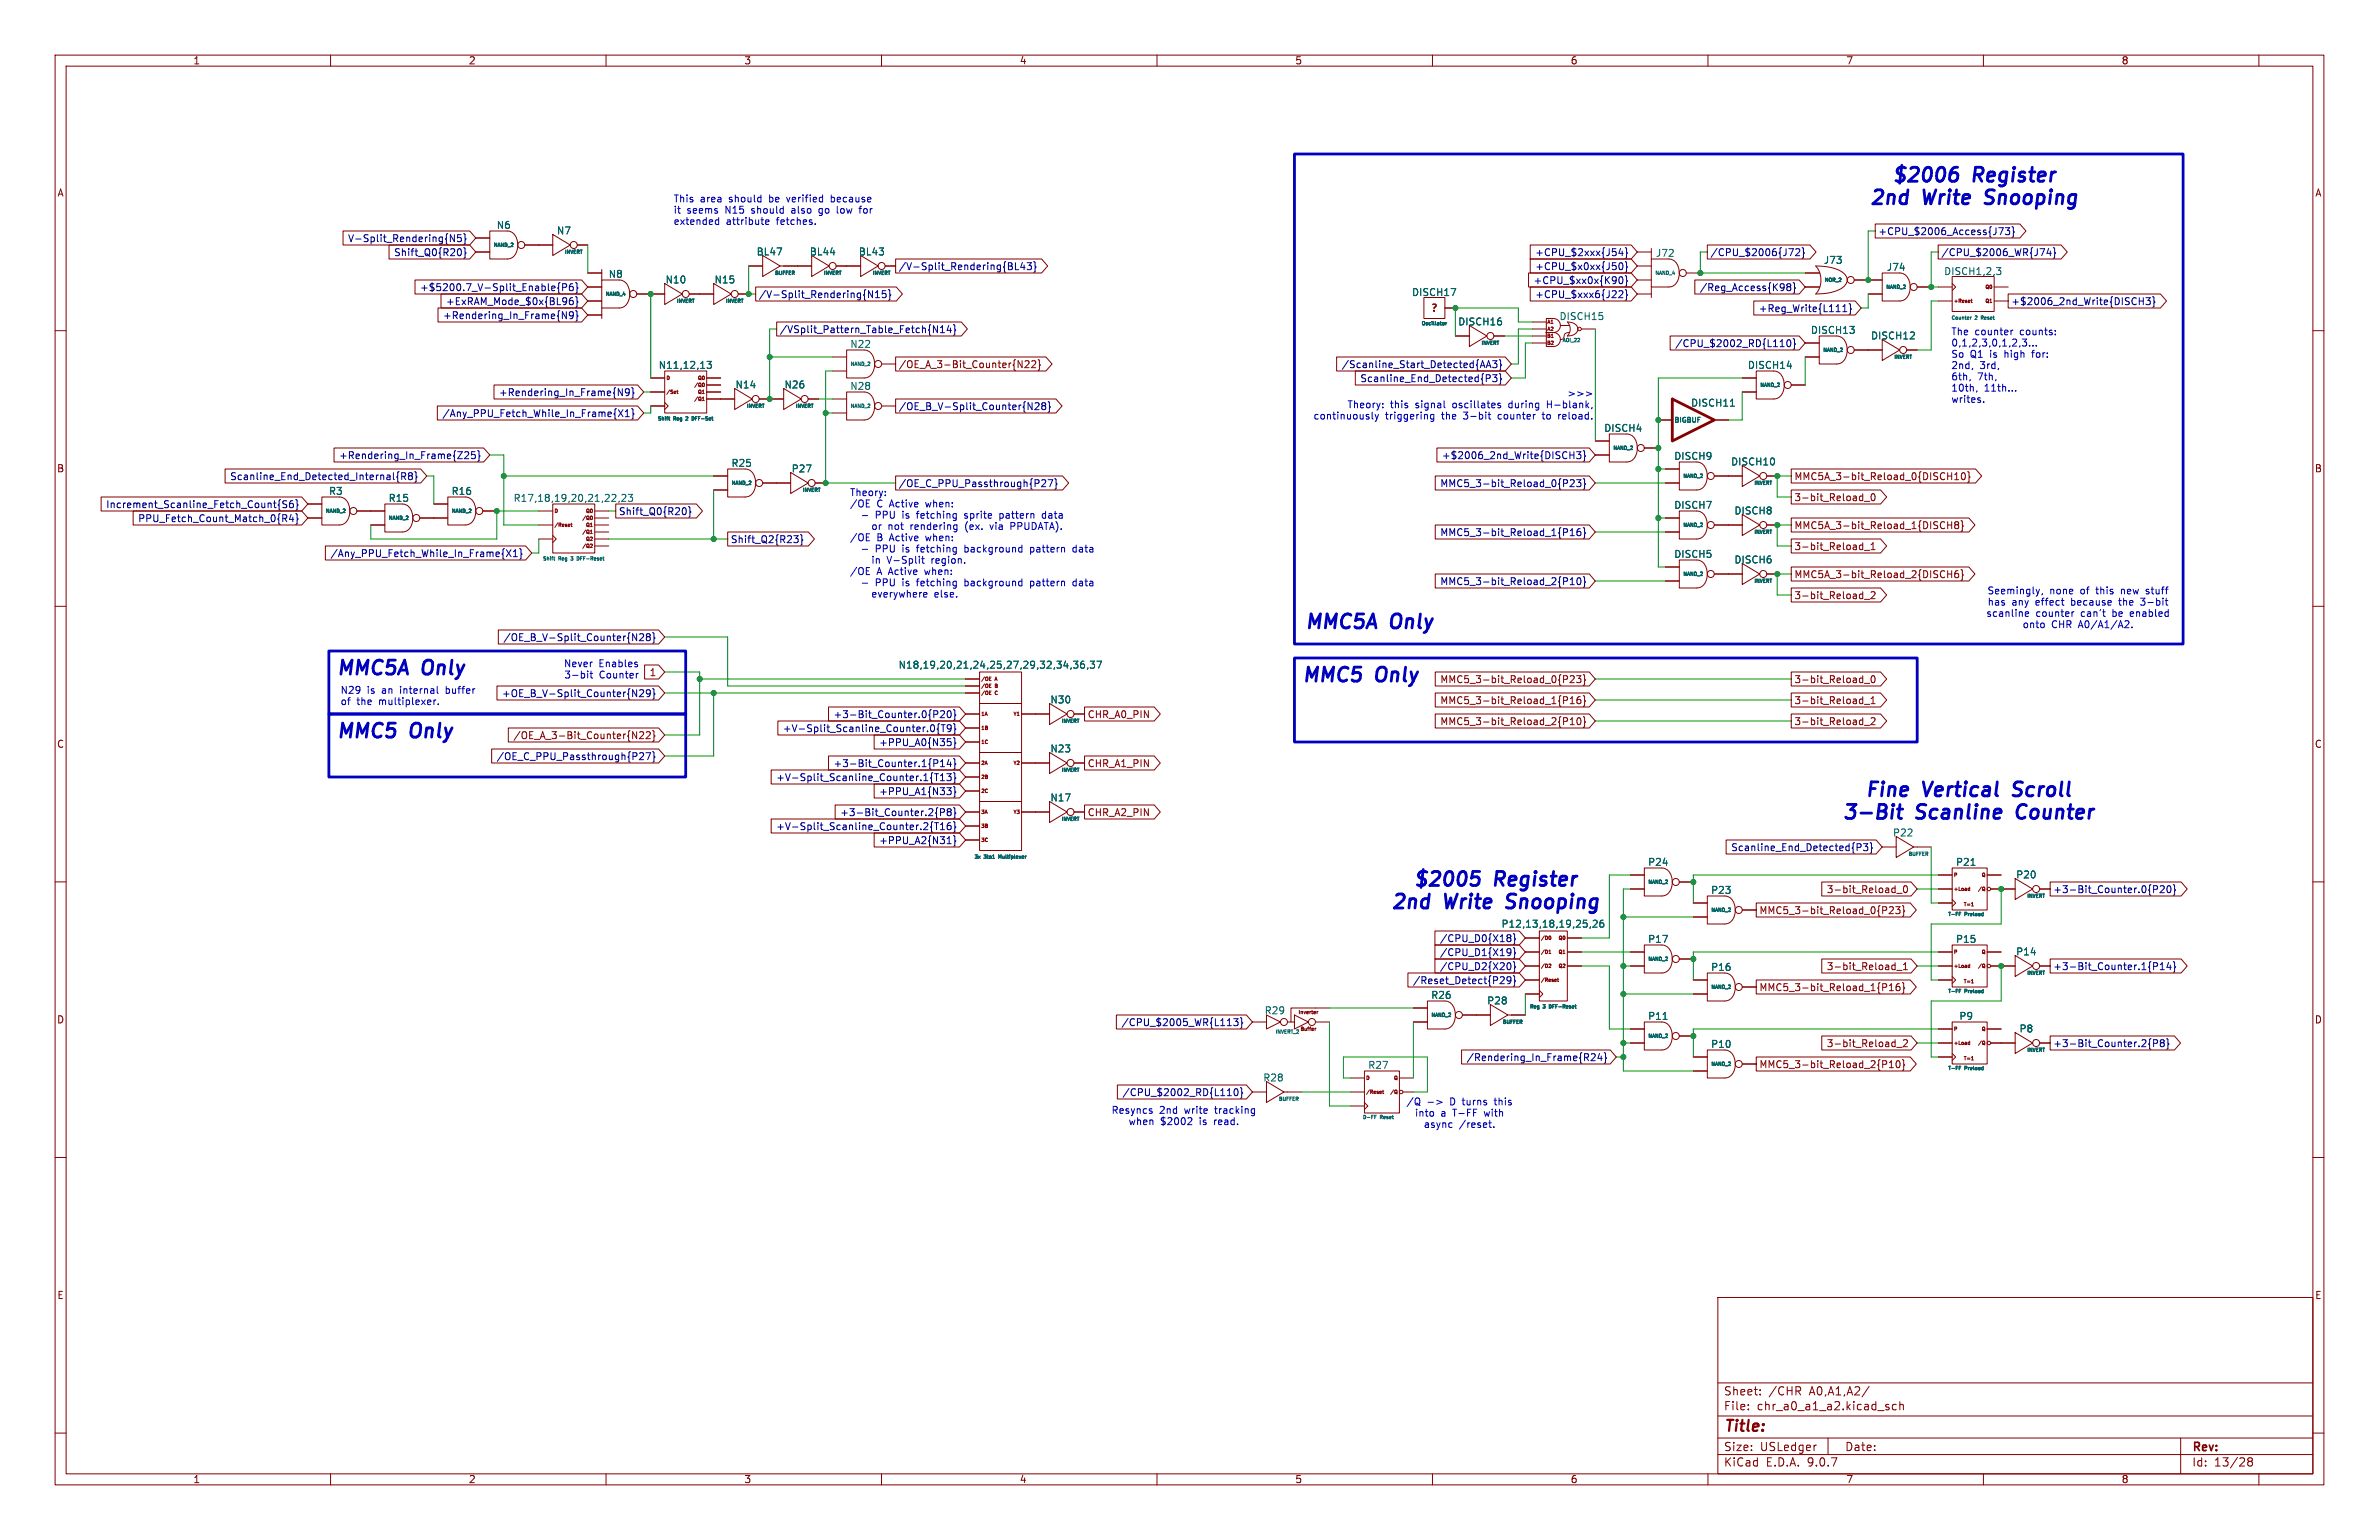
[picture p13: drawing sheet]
<svg xmlns="http://www.w3.org/2000/svg" width="432mm" height="279mm" viewBox="0 0 432 279" stroke-linecap="round" stroke-linejoin="round" font-family="sans-serif">
<defs><g id="words">
<g font-size="3.5" fill="#0000c2">
<text x="343.1" y="33.8">$2006</text>
<text x="358.2" y="33.8">Register</text>
<text x="339.1" y="37.9">2nd</text>
<text x="349" y="37.9">Write</text>
<text x="361.3" y="37.9">Snooping</text>
<text x="236.7" y="114.8">MMC5A</text>
<text x="252.6" y="114.8">Only</text>
<text x="61" y="123.2">MMC5A</text>
<text x="76.9" y="123.2">Only</text>
<text x="236.2" y="124.5">MMC5</text>
<text x="249.9" y="124.5">Only</text>
<text x="61" y="134.6">MMC5</text>
<text x="74.7" y="134.6">Only</text>
<text x="334.1" y="149.4">3-Bit</text>
<text x="338.2" y="145.3">Fine</text>
<text x="347.8" y="149.4">Scanline</text>
<text x="349.1" y="145.3">Vertical</text>
<text x="366.4" y="145.3">Scroll</text>
<text x="367" y="149.4">Counter</text>
<text x="256.3" y="161.5">$2005</text>
<text x="271.3" y="161.5">Register</text>
<text x="252.2" y="165.6">2nd</text>
<text x="262.2" y="165.6">Write</text>
</g>
<text font-size="3.5" fill="#006464" x="274.4" y="165.6">Snooping</text>
<text font-size="2.8" fill="#840000" x="312.8" y="260.3">Title:</text>
<g font-size="2.1" fill="#840000">
<text x="312.8" y="256.1">File:</text>
<text x="312.8" y="253.4">Sheet:</text>
<text x="318.9" y="256.1">chr_a0_a1_a2.kicad_sch</text>
<text x="321" y="253.4">/CHR</text>
<text x="328.5" y="253.4">A0,A1,A2/</text>
<text x="312.8" y="263.5">Size:</text>
<text x="319.5" y="263.5">USLedger</text>
<text x="334.8" y="263.5">Date:</text>
<text x="397.8" y="263.7">Rev:</text>
<text x="312.8" y="266.3">KiCad</text>
<text x="320.5" y="266.3">E.D.A.</text>
<text x="328.1" y="266.3">9.0.7</text>
<text x="397.8" y="266.3">Id:</text>
<text x="401.9" y="266.3">13/28</text>
</g>
<g font-size="1.8" fill="#840000">
<text x="35" y="11.9">1</text>
<text x="85" y="11.9">2</text>
<text x="135" y="11.9">3</text>
<text x="185" y="11.9">4</text>
<text x="235" y="11.9">5</text>
<text x="285" y="11.9">6</text>
<text x="335" y="11.9">7</text>
<text x="385" y="11.9">8</text>
<text x="10.3" y="35.9">A</text>
<text x="420.1" y="35.9">A</text>
<text x="259.6" y="56.9">?</text>
<text x="163" y="67">/OE_A_3-Bit_Counter{N22}</text>
<text x="10.3" y="85.9">B</text>
<text x="325.6" y="87.3">MMC5A_3-bit_Reload_0{DISCH10}</text>
<text x="420.1" y="85.9">B</text>
<text x="325.6" y="91.1">3-bit_Reload_0</text>
<text x="325.6" y="96.2">MMC5A_3-bit_Reload_1{DISCH8}</text>
<text x="325.6" y="100">3-bit_Reload_1</text>
<text x="325.6" y="105.1">MMC5A_3-bit_Reload_2{DISCH6}</text>
<text x="325.6" y="108.9">3-bit_Reload_2</text>
<text x="117.8" y="122.9">1</text>
<text x="261.3" y="124.1">MMC5_3-bit_Reload_0{P23}</text>
<text x="325.6" y="124.1">3-bit_Reload_0</text>
<text x="197.3" y="130.5">CHR_A0_PIN</text>
<text x="261.3" y="128">MMC5_3-bit_Reload_1{P16}</text>
<text x="261.3" y="131.8">MMC5_3-bit_Reload_2{P10}</text>
<text x="325.6" y="131.8">3-bit_Reload_2</text>
<text x="325.6" y="128">3-bit_Reload_1</text>
<text x="10.3" y="135.9">C</text>
<text x="93.1" y="134.3">/OE_A_3-Bit_Counter{N22}</text>
<text x="420.1" y="135.9">C</text>
<text x="197.3" y="139.4">CHR_A1_PIN</text>
<text x="197.3" y="148.3">CHR_A2_PIN</text>
<text x="319.2" y="166.1">MMC5_3-bit_Reload_0{P23}</text>
<text x="331.5" y="162.2">3-bit_Reload_0</text>
<text x="331.5" y="176.2">3-bit_Reload_1</text>
<text x="10.3" y="185.9">D</text>
<text x="319.2" y="180">MMC5_3-bit_Reload_1{P16}</text>
<text x="420.1" y="185.9">D</text>
<text x="331.5" y="190.2">3-bit_Reload_2</text>
<text x="319.2" y="194">MMC5_3-bit_Reload_2{P10}</text>
<text x="10.3" y="235.9">E</text>
<text x="420.1" y="235.9">E</text>
<text x="35" y="269.3">1</text>
<text x="85" y="269.3">2</text>
<text x="135" y="269.3">3</text>
<text x="185" y="269.3">4</text>
<text x="235" y="269.3">5</text>
<text x="285" y="269.3">6</text>
<text x="335" y="269.3">7</text>
<text x="385" y="269.3">8</text>
</g>
<g font-size="1.8" fill="#006464">
<text x="90.1" y="41.7">N6</text>
<text x="101" y="42.7">N7</text>
<text x="137.2" y="46.5">BL47</text>
<text x="146.9" y="46.5">BL44</text>
<text x="155.8" y="46.5">BL43</text>
<text x="300.5" y="46.8">J72</text>
<text x="110.4" y="50.6">N8</text>
<text x="120.7" y="51.6">N10</text>
<text x="129.6" y="51.6">N15</text>
<text x="256.2" y="53.9">DISCH17</text>
<text x="330.9" y="48.1">J73</text>
<text x="342.4" y="49.3">J74</text>
<text x="352.8" y="50.1">DISCH1,2,3</text>
<text x="264.6" y="59.2">DISCH16</text>
<text x="283" y="58.3">DISCH15</text>
<text x="154.2" y="63.3">N22</text>
<text x="328.6" y="60.8">DISCH13</text>
<text x="339.5" y="61.8">DISCH12</text>
<text x="119.5" y="67.1">N11,12,13</text>
<text x="133.4" y="70.7">N14</text>
<text x="142.3" y="70.7">N26</text>
<text x="154.2" y="70.9">N28</text>
<text x="317.2" y="67.1">DISCH14</text>
<text x="306.8" y="74">DISCH11</text>
<text x="291.1" y="78.6">DISCH4</text>
<text x="303.8" y="83.6">DISCH9</text>
<text x="59.6" y="90">R3</text>
<text x="81.9" y="90">R16</text>
<text x="132.7" y="84.9">R25</text>
<text x="143.6" y="85.9">P27</text>
<text x="314.1" y="84.6">DISCH10</text>
<text x="70.4" y="91.3">R15</text>
<text x="93.1" y="91.3">R17,18,19,20,21,22,23</text>
<text x="303.8" y="92.5">DISCH7</text>
<text x="314.7" y="93.5">DISCH8</text>
<text x="303.8" y="101.4">DISCH5</text>
<text x="314.7" y="102.4">DISCH6</text>
<text x="163" y="121.5">N18,19,20,21,24,25,27,29,32,34,36,37</text>
<text x="190.6" y="127.8">N30</text>
<text x="190.6" y="136.7">N23</text>
<text x="190.6" y="145.6">N17</text>
<text x="343.5" y="152">P22</text>
<text x="299" y="157.3">P24</text>
<text x="354.9" y="157.3">P21</text>
<text x="365.8" y="159.6">P20</text>
<text x="310.5" y="162.4">P23</text>
<text x="272.4" y="168.5">P12,13,18,19,25,26</text>
<text x="299" y="171.3">P17</text>
<text x="354.9" y="171.3">P15</text>
<text x="365.8" y="173.5">P14</text>
<text x="310.5" y="176.3">P16</text>
<text x="229.4" y="184.2">R29</text>
<text x="259.7" y="181.4">R26</text>
<text x="269.8" y="182.4">P28</text>
<text x="299" y="185.2">P11</text>
<text x="355.5" y="185.2">P9</text>
<text x="310.5" y="190.3">P10</text>
<text x="366.5" y="187.5">P8</text>
<text x="229.2" y="196.4">R28</text>
<text x="248.2" y="194.1">R27</text>
</g>
<g font-size="1.8" fill="#0000c2">
<text x="122.2" y="36.9">This</text>
<text x="122.2" y="39">it</text>
<text x="122.2" y="41">extended</text>
<text x="124.7" y="39">seems</text>
<text x="127.1" y="36.9">area</text>
<text x="131.8" y="39">N15</text>
<text x="131.8" y="41">attribute</text>
<text x="132.4" y="36.9">should</text>
<text x="136.7" y="39">should</text>
<text x="139.9" y="36.9">be</text>
<text x="141.1" y="41">fetches.</text>
<text x="143.3" y="36.9">verified</text>
<text x="144.2" y="39">also</text>
<text x="149.3" y="39">go</text>
<text x="151.5" y="36.9">because</text>
<text x="152.8" y="39">low</text>
<text x="157.1" y="39">for</text>
<text x="354.1" y="61">The</text>
<text x="354.1" y="63.1">0,1,2,3,0,1,2,3...</text>
<text x="354.1" y="65.1">So</text>
<text x="357.6" y="65.1">Q1</text>
<text x="358.5" y="61">counter</text>
<text x="361.3" y="65.1">is</text>
<text x="364.1" y="65.1">high</text>
<text x="366.8" y="61">counts:</text>
<text x="369.3" y="65.1">for:</text>
<text x="354.1" y="67.2">2nd,</text>
<text x="354.1" y="69.2">6th,</text>
<text x="354.1" y="71.3">10th,</text>
<text x="358.9" y="69.2">7th,</text>
<text x="359.4" y="67.2">3rd,</text>
<text x="360.1" y="71.3">11th...</text>
<text x="238.3" y="76.3">continuously</text>
<text x="244.5" y="74.3">Theory:</text>
<text x="251.4" y="76.3">triggering</text>
<text x="252.4" y="74.3">this</text>
<text x="257" y="74.3">signal</text>
<text x="261.8" y="76.3">the</text>
<text x="263.9" y="74.3">oscillates</text>
<text x="265.9" y="76.3">3-bit</text>
<text x="272.4" y="76.3">counter</text>
<text x="274.3" y="74.3">during</text>
<text x="280.7" y="76.3">to</text>
<text x="281.5" y="74.3">H-blank,</text>
<text x="283.7" y="76.3">reload.</text>
<text x="284.4" y="72.2">&gt;&gt;&gt;</text>
<text x="354.1" y="73.3">writes.</text>
<text x="154.2" y="90.2">Theory:</text>
<text x="154.2" y="92.3">/OE</text>
<text x="156.5" y="94.3">-</text>
<text x="159.2" y="92.3">C Active</text>
<text x="159.3" y="94.3">PPU</text>
<text x="164.3" y="94.3">is</text>
<text x="167.1" y="94.3">fetching</text>
<text x="168.3" y="92.3">when:</text>
<text x="176" y="94.3">sprite</text>
<text x="182.5" y="94.3">pattern</text>
<text x="190.5" y="94.3">data</text>
<text x="154.2" y="98.4">/OE</text>
<text x="156.5" y="100.4">-</text>
<text x="158.9" y="96.4">or</text>
<text x="159.2" y="98.4">B</text>
<text x="159.3" y="100.4">PPU</text>
<text x="161.6" y="98.4">Active</text>
<text x="162" y="96.4">not</text>
<text x="164.3" y="100.4">is</text>
<text x="166.2" y="96.4">rendering</text>
<text x="167.1" y="100.4">fetching</text>
<text x="168.3" y="98.4">when:</text>
<text x="176" y="100.4">background</text>
<text x="176.3" y="96.4">(ex.</text>
<text x="181" y="96.4">via</text>
<text x="184.9" y="96.4">PPUDATA).</text>
<text x="188.1" y="100.4">pattern</text>
<text x="196" y="100.4">data</text>
<text x="154.2" y="104.5">/OE</text>
<text x="156.5" y="106.6">-</text>
<text x="158.9" y="102.5">in</text>
<text x="159.2" y="104.5">A Active</text>
<text x="159.3" y="106.6">PPU</text>
<text x="161.8" y="102.5">V-Split</text>
<text x="164.3" y="106.6">is</text>
<text x="167.1" y="106.6">fetching</text>
<text x="168.2" y="104.5">when:</text>
<text x="170" y="102.5">region.</text>
<text x="176" y="106.6">background</text>
<text x="188.1" y="106.6">pattern</text>
<text x="196" y="106.6">data</text>
<text x="158.9" y="108.6">everywhere</text>
<text x="170.4" y="108.6">else.</text>
<text x="360.4" y="112.1">scanline</text>
<text x="360.6" y="108">Seemingly,</text>
<text x="360.7" y="110.1">has</text>
<text x="365.2" y="110.1">any</text>
<text x="369.5" y="112.1">counter</text>
<text x="369.6" y="110.1">effect</text>
<text x="372" y="108">none</text>
<text x="376.2" y="110.1">because</text>
<text x="377.7" y="108">of</text>
<text x="377.8" y="112.1">can't</text>
<text x="380.8" y="108">this</text>
<text x="383.7" y="112.1">be</text>
<text x="385.1" y="110.1">the</text>
<text x="385.5" y="108">new</text>
<text x="387.1" y="112.1">enabled</text>
<text x="389.3" y="110.1">3-bit</text>
<text x="390.2" y="108">stuff</text>
<text x="367" y="114.2">onto</text>
<text x="372.4" y="114.2">CHR A0/A1/A2.</text>
<text x="102.3" y="121.3">Never</text>
<text x="102.3" y="123.3">3-bit</text>
<text x="108.7" y="121.3">Enables</text>
<text x="108.8" y="123.3">Counter</text>
<text x="61.7" y="126.1">N29</text>
<text x="61.7" y="128.1">of</text>
<text x="64.8" y="128.1">the</text>
<text x="66.6" y="126.1">is</text>
<text x="68.9" y="128.1">multiplexer.</text>
<text x="69.4" y="126.1">an</text>
<text x="72.9" y="126.1">internal</text>
<text x="81.4" y="126.1">buffer</text>
<text x="201.7" y="202.3">Resyncs</text>
<text x="210.4" y="202.3">2nd</text>
<text x="215.1" y="202.3">write</text>
<text x="220.8" y="202.3">tracking</text>
<text x="255.2" y="200.8">/Q</text>
<text x="256.7" y="202.8">into</text>
<text x="261.5" y="202.8">a</text>
<text x="263.3" y="200.8">D turns</text>
<text x="263.8" y="202.8">T-FF</text>
<text x="269.7" y="202.8">with</text>
<text x="271.8" y="200.8">this</text>
<text x="204.7" y="204.3">when</text>
<text x="210.6" y="204.3">$2002</text>
<text x="217.8" y="204.3">is</text>
<text x="220.7" y="204.3">read.</text>
<text x="258.3" y="204.8">async</text>
<text x="264.9" y="204.8">/reset.</text>
</g>
<g font-size="1.8" fill="#000084">
<text x="63.1" y="44.1">V-Split_Rendering{N5}</text>
<text x="71.4" y="46.7">Shift_Q0{R20}</text>
<text x="278.6" y="46.7">+CPU_$2xxx{J54}</text>
<text x="310.4" y="46.7">/CPU_$2006{J72}</text>
<text x="340.8" y="42.9">+CPU_$2006_Access{J73}</text>
<text x="352.3" y="46.7">/CPU_$2006_WR{J74}</text>
<text x="76.1" y="53">+$5200.7_V-Split_Enable{P6}</text>
<text x="163" y="49.2">/V-Split_Rendering{BL43}</text>
<text x="278.3" y="51.8">+CPU_$xx0x{K90}</text>
<text x="278.6" y="49.2">+CPU_$x0xx{J50}</text>
<text x="308.4" y="53">/Reg_Access{K98}</text>
<text x="80.3" y="58.1">+Rendering_In_Frame{N9}</text>
<text x="80.9" y="55.6">+ExRAM_Mode_$0x{BL96}</text>
<text x="137.6" y="54.3">/V-Split_Rendering{N15}</text>
<text x="278.6" y="54.3">+CPU_$xxx6{J22}</text>
<text x="319.1" y="56.8">+Reg_Write{L111}</text>
<text x="365" y="55.6">+$2006_2nd_Write{DISCH3}</text>
<text x="141.4" y="60.6">/VSplit_Pattern_Table_Fetch{N14}</text>
<text x="304" y="63.2">/CPU_$2002_RD{L110}</text>
<text x="243.4" y="67">/Scanline_Start_Detected{AA3}</text>
<text x="246.8" y="69.5">Scanline_End_Detected{P3}</text>
<text x="80.2" y="75.9">/Any_PPU_Fetch_While_In_Frame{X1}</text>
<text x="90.5" y="72.1">+Rendering_In_Frame{N9}</text>
<text x="163" y="74.6">/OE_B_V-Split_Counter{N28}</text>
<text x="61.4" y="83.5">+Rendering_In_Frame{Z25}</text>
<text x="261.6" y="83.5">+$2006_2nd_Write{DISCH3}</text>
<text x="41.7" y="87.3">Scanline_End_Detected_Internal{R8}</text>
<text x="163" y="88.6">/OE_C_PPU_Passthrough{P27}</text>
<text x="261.3" y="88.6">MMC5_3-bit_Reload_0{P23}</text>
<text x="19.2" y="92.4">Increment_Scanline_Fetch_Count{S6}</text>
<text x="25" y="94.9">PPU_Fetch_Count_Match_0{R4}</text>
<text x="112.2" y="93.7">Shift_Q0{R20}</text>
<text x="59.9" y="101.3">/Any_PPU_Fetch_While_In_Frame{X1}</text>
<text x="132.6" y="98.7">Shift_Q2{R23}</text>
<text x="261.3" y="97.5">MMC5_3-bit_Reload_1{P16}</text>
<text x="261.3" y="106.4">MMC5_3-bit_Reload_2{P10}</text>
<text x="91.3" y="116.5">/OE_B_V-Split_Counter{N28}</text>
<text x="91" y="126.7">+OE_B_V-Split_Counter{N29}</text>
<text x="151.2" y="130.5">+3-Bit_Counter.0{P20}</text>
<text x="142" y="133">+V-Split_Scanline_Counter.0{T9}</text>
<text x="159.5" y="135.6">+PPU_A0{N35}</text>
<text x="90.1" y="138.1">/OE_C_PPU_Passthrough{P27}</text>
<text x="140.8" y="141.9">+V-Split_Scanline_Counter.1{T13}</text>
<text x="151.2" y="139.4">+3-Bit_Counter.1{P14}</text>
<text x="152.4" y="148.3">+3-Bit_Counter.2{P8}</text>
<text x="159.5" y="144.5">+PPU_A1{N33}</text>
<text x="140.8" y="150.8">+V-Split_Scanline_Counter.2{T16}</text>
<text x="159.5" y="153.4">+PPU_A2{N31}</text>
<text x="314.1" y="154.6">Scanline_End_Detected{P3}</text>
<text x="372.6" y="162.2">+3-Bit_Counter.0{P20}</text>
<text x="261.3" y="171.1">/CPU_D0{X18}</text>
<text x="261.3" y="173.7">/CPU_D1{X19}</text>
<text x="256.4" y="178.8">/Reset_Detect{P29}</text>
<text x="261.3" y="176.2">/CPU_D2{X20}</text>
<text x="372.6" y="176.2">+3-Bit_Counter.1{P14}</text>
<text x="203.4" y="186.4">/CPU_$2005_WR{L113}</text>
<text x="372.6" y="190.2">+3-Bit_Counter.2{P8}</text>
<text x="266.1" y="192.7">/Rendering_In_Frame{R24}</text>
<text x="203.6" y="199.1">/CPU_$2002_RD{L110}</text>
</g>
<text font-size="1.2" fill="#006464" x="303.8" y="76.9">BIGBUF</text>
<g font-size=".9" fill="#006464">
<text x="89.5" y="45">NAND_2</text>
<text x="102.4" y="46.3">INVERT</text>
<text x="109.8" y="53.9">NAND_4</text>
<text x="140.5" y="50.1">BUFFER</text>
<text x="149.4" y="50.1">INVERT</text>
<text x="158.3" y="50.1">INVERT</text>
<text x="300.3" y="50.1">NAND_4</text>
<text x="331" y="51.3">NOR_2</text>
<text x="342.2" y="52.6">NAND_2</text>
<text x="122.7" y="55.2">INVERT</text>
<text x="131.6" y="55.2">INVERT</text>
<text x="257.9" y="59.2">Oscillator</text>
<text x="354.1" y="58.2">Counter</text>
<text x="358.5" y="58.2">2</text>
<text x="360" y="58.2">Reset</text>
<text x="268.7" y="62.8">INVERT</text>
<text x="283.5" y="62.3">AOI_22</text>
<text x="330.8" y="64">NAND_2</text>
<text x="343.7" y="65.3">INVERT</text>
<text x="154.2" y="66.6">NAND_2</text>
<text x="319.3" y="70.4">NAND_2</text>
<text x="119.3" y="76.5">Shift</text>
<text x="122.3" y="76.5">Reg</text>
<text x="124.9" y="76.5">2</text>
<text x="126.3" y="76.5">DFF-Set</text>
<text x="135.4" y="74.2">INVERT</text>
<text x="144.3" y="74.2">INVERT</text>
<text x="154.2" y="74.2">NAND_2</text>
<text x="292.7" y="81.8">NAND_2</text>
<text x="132.7" y="88.2">NAND_2</text>
<text x="145.6" y="89.4">INVERT</text>
<text x="305.4" y="86.9">NAND_2</text>
<text x="318.3" y="88.2">INVERT</text>
<text x="59" y="93.3">NAND_2</text>
<text x="70.4" y="94.5">NAND_2</text>
<text x="81.9" y="93.3">NAND_2</text>
<text x="305.4" y="95.8">NAND_2</text>
<text x="98.4" y="101.9">Shift</text>
<text x="101.4" y="101.9">Reg</text>
<text x="104" y="101.9">3</text>
<text x="105.4" y="101.9">DFF-Reset</text>
<text x="318.3" y="97.1">INVERT</text>
<text x="305.4" y="104.7">NAND_2</text>
<text x="318.3" y="106">INVERT</text>
<text x="192.5" y="131.4">INVERT</text>
<text x="192.5" y="140.2">INVERT</text>
<text x="192.5" y="149.1">INVERT</text>
<text x="176.7" y="156">3x</text>
<text x="178.7" y="156">3to1</text>
<text x="181.6" y="156">Multiplexer</text>
<text x="346.3" y="155.5">BUFFER</text>
<text x="299" y="160.6">NAND_2</text>
<text x="310.5" y="165.6">NAND_2</text>
<text x="353.5" y="166.4">T-FF</text>
<text x="356.6" y="166.4">Preload</text>
<text x="367.8" y="163.1">INVERT</text>
<text x="299" y="174.5">NAND_2</text>
<text x="310.5" y="179.6">NAND_2</text>
<text x="367.8" y="177.1">INVERT</text>
<text x="259.7" y="184.7">NAND_2</text>
<text x="272.6" y="186">BUFFER</text>
<text x="277.6" y="183.2">Reg</text>
<text x="280.1" y="183.2">3</text>
<text x="281.5" y="183.2">DFF-Reset</text>
<text x="353.5" y="180.4">T-FF</text>
<text x="356.6" y="180.4">Preload</text>
<text x="231.4" y="187.7">INVERT_2</text>
<text x="235.9" y="187.2">Buffer</text>
<text x="299" y="188.5">NAND_2</text>
<text x="367.8" y="191">INVERT</text>
<text x="310.5" y="193.6">NAND_2</text>
<text x="353.5" y="194.3">T-FF</text>
<text x="356.6" y="194.3">Preload</text>
<text x="232" y="199.9">BUFFER</text>
<text x="247.2" y="203.2">D-FF</text>
<text x="250.6" y="203.2">Reset</text>
</g>
<g font-size=".9" fill="#840000">
<text x="360.2" y="52.6">Q0</text>
<text x="280.7" y="59">A1</text>
<text x="354.5" y="55.2">+Reset</text>
<text x="360.2" y="55.2">Q1</text>
<text x="280.6" y="61.5">B1</text>
<text x="280.6" y="62.8">B2</text>
<text x="280.7" y="60.2">A2</text>
<text x="120.8" y="69.1">D</text>
<text x="120.8" y="71.7">/Set</text>
<text x="125.9" y="70.4">/Q0</text>
<text x="126.5" y="69.1">Q0</text>
<text x="126.5" y="71.7">Q1</text>
<text x="125.9" y="72.9">/Q1</text>
<text x="100.5" y="95.8">/Reset</text>
<text x="100.5" y="93.3">D</text>
<text x="105.5" y="94.5">/Q0</text>
<text x="106.2" y="93.3">Q0</text>
<text x="106.2" y="95.8">Q1</text>
<text x="105.5" y="97.1">/Q1</text>
<text x="105.5" y="99.6">/Q2</text>
<text x="106.2" y="98.3">Q2</text>
<text x="177.9" y="125">/OE</text>
<text x="177.9" y="123.7">/OE</text>
<text x="180.7" y="125">B</text>
<text x="180.7" y="123.7">A</text>
<text x="177.9" y="126.3">/OE</text>
<text x="177.9" y="130.1">1A</text>
<text x="180.7" y="126.3">C</text>
<text x="183.8" y="130.1">Y1</text>
<text x="177.9" y="132.6">1B</text>
<text x="177.9" y="135.2">1C</text>
<text x="177.9" y="139">2A</text>
<text x="177.9" y="141.5">2B</text>
<text x="183.8" y="139">Y2</text>
<text x="177.9" y="147.9">3A</text>
<text x="177.9" y="144.1">2C</text>
<text x="183.8" y="147.9">Y3</text>
<text x="177.9" y="150.4">3B</text>
<text x="177.9" y="152.9">3C</text>
<text x="354.5" y="161.8">+Load</text>
<text x="354.5" y="159.3">P</text>
<text x="358.9" y="161.8">/Q</text>
<text x="359.5" y="159.3">Q</text>
<text x="356.3" y="164.6">T=1</text>
<text x="279.5" y="170.7">/D0</text>
<text x="279.5" y="173.3">/D1</text>
<text x="282.7" y="170.7">Q0</text>
<text x="282.7" y="173.3">Q1</text>
<text x="354.5" y="173.3">P</text>
<text x="359.5" y="173.3">Q</text>
<text x="279.5" y="178.3">/Reset</text>
<text x="279.5" y="175.8">/D2</text>
<text x="282.7" y="175.8">Q2</text>
<text x="354.5" y="175.8">+Load</text>
<text x="356.3" y="178.6">T=1</text>
<text x="358.9" y="175.8">/Q</text>
<text x="235.5" y="184.2">Inverter</text>
<text x="354.5" y="189.8">+Load</text>
<text x="354.5" y="187.2">P</text>
<text x="358.9" y="189.8">/Q</text>
<text x="359.5" y="187.2">Q</text>
<text x="247.8" y="196.1">D</text>
<text x="252.9" y="196.1">Q</text>
<text x="356.3" y="192.6">T=1</text>
<text x="247.8" y="198.7">/Reset</text>
<text x="252.2" y="198.7">/Q</text>
</g>
</g></defs>
<g fill="none" stroke="#840000" stroke-width=".18">
<path d="M10 10h411.8v259.4h-411.8zM12 12h407.8v255.4h-407.8zM60 10v2M110 10v2M160 10v2M210 10v2M260 10v2M310 10v2M360 10v2M410 10v2M62.3 41.9h22.9l1.2 1.3-1.2 1.3h-22.9zM70.6 44.4h14.6l1.2 1.3-1.2 1.3h-14.6z"/>
<path d="M75.3 50.8h30.3l1.1 1.3-1.1 1.2h-30.3zM79.5 55.9h26.1l1.1 1.3-1.1 1.2h-26.1zM80 53.3h25.6l1.1 1.3-1.1 1.3h-25.6zM86.4 45.7h2.5M86.4 43.2h2.5M88.9 41.9h3.2a1.9 1.9 0 0 1 1.8 1.8 2.58 2.58 0 0 1-1.5 3.3h-3.5zM95.2 44.5h5.1M100.3 42.5l3.2 2-3.2 1.9zM104.8 44.5h1.9M106.7 49.5h2.5M106.7 52.1h2.5M106.7 54.6h2.5"/>
<path d="M106.7 57.2h2.5M109.2 50.8h3.2a1.9 1.9 0 0 1 1.8 1.8 2.58 2.58 0 0 1-1.5 3.2l-3.5 .1zM109.2 48.9v1.9M109.2 55.9v1.9M115.6 53.3h5M120.6 51.4l3.2 1.9-3.2 1.9zM125.1 53.3h4.4M129.5 51.4l3.2 1.9-3.2 1.9zM134 53.3h1.9M135.9 48.3h2.5M137.2 52.1h25.5l1.1 1.2-1.1 1.3h-25.5zM138.4 46.4l3.2 1.9-3.2 1.9z"/>
<path d="M141 58.4h33.5l1.1 1.3-1.1 1.3h-33.5zM141.6 48.3h5.7M147.3 46.4l3.2 1.9-3.2 1.9zM151.8 48.3h4.4M156.2 46.4l3.2 1.9-3.2 1.9zM160.7 48.3h1.9M162.6 47h26.5l1.1 1.3-1.1 1.2h-26.5zM258.4 54h3.9v3.8h-3.9zM262.3 55.9h1.9M266.7 59.1l3.2 1.9-3.2 1.9zM277.4 49.5h18.7l1.1 1.3-1.1 1.3h-18.7zM277.7 47h18.4l1.1 1.3-1.1 1.2h-18.4z"/>
<path d="M277.7 44.4h18.4l1.1 1.3-1.1 1.3h-18.4zM277.7 52.1h18.4l1.1 1.2-1.1 1.3h-18.4zM278.1 58.4h2.6M278.1 59.7h2.6M283.2 59.1h1.7M284.5 58.4a1.51 1.51 0 0 1 1.9 1.5 1.72 1.72 0 0 1-1.9 1.1 1.8 1.8 0 0 0 0-2.6zM287 59.7h2.6M297.2 50.8h2.5M297.2 53.3h2.5M297.2 45.7h2.5M297.2 48.3h2.5M299.7 47h3.2a1.9 1.9 0 0 1 1.8 1.8 2.58 2.58 0 0 1-1.5 3.2l-3.5 .1z"/>
<path d="M299.7 45.1v1.9M299.7 52.1v1.9M306.1 49.5h2.5M307.6 50.8h18.9l1.2 1.3-1.2 1.2h-18.9zM309.9 44.4h18.6l1.1 1.3-1.1 1.3h-18.6zM318.3 54.6h18.4l1.1 1.3-1.1 1.3h-18.4zM327.7 49.5h2.6M327.7 52.1h2.6M329.6 48.3a6.9 6.9 0 0 1 5.4 1.6 1.58 1.58 0 0 1-.9 2.5 9.1 9.1 0 0 1-4.5 .9 3.8 3.8 0 0 0 0-5zM336.5 50.8h5.1M339.1 53.3h2.5M340.4 40.6h26.2l1.1 1.3-1.1 1.3h-26.2z"/>
<path d="M341.6 49.5h3.2a1.9 1.9 0 0 1 1.8 1.8 2.58 2.58 0 0 1-1.5 3.3h-3.5zM348 52.1h2.5M351.8 44.4h22.3l1.1 1.3-1.1 1.3h-22.3zM351.8 52.1h2.5M351.8 54.6h2.5M354.3 50.2h7.6v6.3h-7.6zM354.3 51.4l.7 .7-.7 .6M357.7 54.5h.3M357.8 54.3v.5l.2 .1M361.9 52.1h2.6M361.9 54.6h2.6M364.5 53.3h27.6l1.1 1.3-1.1 1.3h-27.6z"/>
<path d="M10 60h2M79.4 73.7h36.3l1.1 1.2-1.1 1.3h-36.3zM89.7 69.8h26l1.1 1.3-1.1 1.3h-26zM118.1 68.6h2.5M118.1 71.1h2.5M118.1 73.7h2.5M120.6 67.3h7.7v7.6h-7.7zM120.6 73l.7 .7-.7 .6M122.8 71h.3M122.9 70.8v.5l.2 .1M127.5 72.7h.3M127.5 72.2l.2-.2v.7"/>
<path d="M127.5 69.6l.1-.1a.29 .29 0 0 1 .3 .3 .29 .29 0 0 1-.4 .3M128.3 68.6h2.5M128.3 71.1h2.5M128.3 69.9h2.5M128.3 72.4h5M133.3 70.5l3.2 1.9-3.2 1.9zM137.8 72.4h4.4M142.2 70.5l3.2 1.9-3.2 1.9zM146.7 72.4h1.9M151.1 64.8h2.6M151.1 72.4h2.6M151.1 74.9h2.6"/>
<path d="M151.1 67.3h2.6M153.7 71.1h3.1a1.9 1.9 0 0 1 1.9 1.8 2.58 2.58 0 0 1-1.5 3.3h-3.5zM153.7 63.5h3.1a1.9 1.9 0 0 1 1.9 1.8 2.58 2.58 0 0 1-1.5 3.2l-3.5 .1zM160 73.7h2.6M160 66h2.6M162.6 72.4h29.1l1.1 1.3-1.1 1.2h-29.1zM162.6 64.8h27.2l1.1 1.2-1.1 1.3h-27.2zM184.8 65.4l.7 1.3v-1.3M186.1 65.6l.4-.2 .3 .4-.8 .9h.8M187.3 65.6l.5-.2 .2 .4-.8 .9h.8M188.4 65.3l.3 .1v.6l.1 .2-.1 .2v.6l-.3 .2M242.6 64.8h30.6l1.1 1.2-1.1 1.3h-30.6z"/>
<path d="M246 67.3h27.2l1.1 1.3-1.1 1.3h-27.2zM264.2 61h2.5M271.1 61h1.9M278.1 62.2h2.6M278.1 61h2.6M281.6 61.2h.3M281.9 60.3h-1.2v-2.5h1.2a1.27 1.27 0 0 1 1.3 1.3 1.27 1.27 0 0 1-1.3 1.2M281.9 60.3h-1.2v2.6h1.2M281.9 60.3a1.27 1.27 0 0 1 1.3 1.3 1.27 1.27 0 0 1-1.3 1.3M284.9 60.3l-.6 .1a1 1 0 0 0-.5 1l-.6 .2M292.1 78.7h3.2a1.9 1.9 0 0 1 1.8 1.8 2.58 2.58 0 0 1-1.5 3.3h-3.5zM301 76.2h2.5"/>
<path d="M303.1 61h23.4l1.2 1.2-1.2 1.3h-23.4zM311.1 76.2h2.6M316.2 68.6h2.6M316.2 71.1h2.6M318.8 67.3h3.1a1.9 1.9 0 0 1 1.9 1.8 2.58 2.58 0 0 1-1.5 3.3h-3.5zM325.1 69.9h2.6M327.7 62.2h2.5M327.7 64.8h2.5M330.2 61h3.2a1.9 1.9 0 0 1 1.8 1.8 2.58 2.58 0 0 1-1.5 3.2h-3.5zM336.5 63.5h5.1M341.6 61.6l3.2 1.9-3.2 1.9zM346.1 63.5h1.9"/>
<path d="M419.8 60h2M18.4 90.2h36.4l1.1 1.2-1.1 1.3h-36.4zM24.2 92.7h30.6l1.1 1.3-1.1 1.3h-30.6zM40.9 85.1h35.5l1.1 1.3-1.1 1.2h-35.5zM55.9 94h2.5M55.9 91.4h2.5M58.4 90.2h3.2a1.9 1.9 0 0 1 1.8 1.8 2.58 2.58 0 0 1-1.5 3.2l-3.5 .1zM59.1 99.1h36.3l1.1 1.2-1.1 1.3h-36.3zM60.6 81.3h27.2l1.1 1.3-1.1 1.2h-27.2zM64.8 92.7h5M67.3 95.3h2.5M69.8 91.4h3.2a1.9 1.9 0 0 1 1.9 1.8 2.58 2.58 0 0 1-1.5 3.3h-3.6z"/>
<path d="M76.2 94h5.1M78.7 91.4h2.6M81.3 90.2h3.2a1.9 1.9 0 0 1 1.8 1.8 2.58 2.58 0 0 1-1.5 3.2l-3.5 .1zM87.6 92.7h2.6M97.8 95.3h2.5M97.8 92.7h2.5M97.8 97.8h2.5M100.3 91.4h7.6v8.9h-7.6zM100.3 97.2l.7 .6-.7 .6M103.2 95.1l.2 .2h-.3M103.4 95.5h-.2M103.6 95.1h.2"/>
<path d="M103.7 94.9v.5l.1 .1M107.2 96.8h.3M107.2 96.4l.1-.2v.6M107.2 98.7h.2l.1 .2-.4 .4h.4M107.2 93.7l.1-.1a.29 .29 0 0 1 .2 .4 .29 .29 0 0 1-.3 .2M107.9 95.3h2.6M107.9 94h2.6M107.9 96.5h2.6M107.9 92.7h2.6M107.9 97.8h2.6M107.9 99.1h2.6M111.8 91.4h14.6l1.1 1.3-1.1 1.3h-14.6z"/>
<path d="M129.5 86.4h2.6M129.5 88.9h2.6M132.1 85.1h3.2a1.9 1.9 0 0 1 1.8 1.8 2.58 2.58 0 0 1-1.5 3.2l-3.5 .1zM132.1 96.5h14.6l1.1 1.3-1.1 1.3h-14.6zM138.4 87.6h5.1M143.5 85.7l3.2 1.9-3.2 1.9zM148 87.6h1.9M162.6 86.4h30.3l1.1 1.2-1.1 1.3h-30.3zM260.5 86.4h27.9l1.2 1.2-1.2 1.3h-27.9zM260.5 95.2h27.9l1.2 1.3-1.2 1.3h-27.9zM260.8 81.3h27.6l1.2 1.3-1.2 1.2h-27.6zM289.6 80h2.5"/>
<path d="M289.6 82.6h2.5M298.4 81.3h2.6M302.3 85.1h2.5M302.3 87.6h2.5M302.3 94h2.5M302.3 96.5h2.5M304.8 83.8h3.2a1.9 1.9 0 0 1 1.8 1.8 2.58 2.58 0 0 1-1.5 3.3h-3.5zM304.8 92.7h3.2a1.9 1.9 0 0 1 1.8 1.8 2.58 2.58 0 0 1-1.5 3.3h-3.5zM311.1 95.3h5.1M311.1 86.4h5.1M316.2 93.3l3.2 2-3.2 1.9zM316.2 84.5l3.2 1.9-3.2 1.9z"/>
<path d="M320.7 95.3h1.9M320.7 86.4h1.9M325.1 94h32.3l1.1 1.3-1.1 1.2h-32.3zM325.1 97.8h16.2l1.1 1.3-1.1 1.2h-16.2zM325.1 88.9h16.2l1.1 1.3-1.1 1.2h-16.2zM325.1 85.1h33.5l1.1 1.3-1.1 1.2h-33.5zM337.7 98.9h.4M338.1 98.5v1.2M338.1 99.7h-.4M338.4 99.9h1M338.4 91h1M339.6 99.7h.7"/>
<path d="M339.6 98.8l.4-.3v1.2M339.8 89.6h.1a.68 .68 0 0 1 .4 .6 .68 .68 0 0 1-.4 .6 .84 .84 0 0 1-.1-1.2zM353.5 95.3h.7M353.5 86.4h.7M353.5 94.7v1.2M354.2 85.8v1.2M354.2 94.7v1.2M354.8 87h.7M354.8 86.1l.3-.3v1.2M355 95.2l-.2-.2 .2-.3h.3l.2 .2-.2 .3M355 95.2l-.2 .2v.4l.2 .1h.4l.1-.2v-.3l-.2-.2M355 95.2h.3"/>
<path d="M355.9 94.5l.3 .2v.6l.2 .1-.2 .2v.6l-.3 .2M356.2 85.8h.1a.68 .68 0 0 1 .4 .6 .68 .68 0 0 1-.4 .6 .84 .84 0 0 1-.1-1.2zM357.1 85.6l.3 .2v.6l.2 .1-.2 .2v.6l-.3 .2M10 110h2M90.4 114.3h29.1l1.1 1.3-1.1 1.2h-29.1zM260.5 104.1h27.9l1.2 1.3-1.2 1.3h-27.9zM302.3 102.9h2.5M302.3 105.4h2.5M304.8 101.6h3.2a1.9 1.9 0 0 1 1.8 1.8 2.58 2.58 0 0 1-1.5 3.2l-3.5 .1zM311.1 104.1h5.1M316.2 102.2l3.2 1.9-3.2 1.9zM320.7 104.1h1.9"/>
<path d="M325.1 106.7h16.2l1.1 1.3-1.1 1.2h-16.2zM325.1 102.9h32.3l1.1 1.2-1.1 1.3h-32.3zM338.4 108.7h1M339.6 107.5l.5-.1 .2 .3-.8 .9h.8M353.5 104.1h.7M353.5 103.5v1.3M354.2 103.5v1.3M355.4 103.5l-.4 .1a.86 .86 0 0 0 0 1.2l.5-.1v-.4l-.2-.3-.4 .1-.1 .2M355.9 103.4l.3 .1v.6l.2 .2-.2 .2v.6l-.3 .2M419.8 110h2M89.2 135.9h30.3l1.1 1.3-1.1 1.2h-30.3zM90.2 124.5h29.3l1.1 1.2-1.1 1.3h-29.3z"/>
<path d="M92.3 132.1h27.2l1.1 1.3-1.1 1.2h-27.2zM114.8 132.8l.8 1.2v-1.2M116.1 132.9l.5-.1 .2 .3-.8 .9h.8M117 120.6h2.5l1.1 1.3-1.1 1.3h-2.5zM117.3 132.9l.5-.1 .2 .3-.8 .9h.8M118.5 132.6l.2 .2v.6l.2 .1-.2 .2v.6l-.2 .2M140 139.7h34.1l1.2 1.3-1.2 1.2h-34.1zM141.2 130.8h32.9l1.2 1.3-1.2 1.3h-32.9zM150.4 128.3h23.7l1.2 1.2-1.2 1.3h-23.7zM150.4 137.2h23.7l1.2 1.2-1.2 1.3h-23.7zM158.7 133.3h15.4l1.2 1.3-1.2 1.3h-15.4zM175.3 138.4h2.5"/>
<path d="M175.3 123.2h2.5M175.3 124.5h2.5M175.3 125.7h2.5M175.3 129.5h2.5M175.3 132.1h2.5M175.3 134.6h2.5M177.8 121.9h7.6v32.4h-7.6zM177.8 127.6h7.6M177.8 136.5h7.6M179.6 123.1h.2M179.6 123.5h.3M179.6 122.8h.3"/>
<path d="M179.6 124.4h.2M179.6 124.7h.3M179.6 124.1h.3M179.6 125.7h.2M179.6 126h.3M179.6 125.4h.3M185.4 138.4h5.1M185.4 129.5h5.1M190.5 136.5l3.2 1.9-3.2 1.9zM190.5 127.6l3.2 1.9-3.2 1.9zM194.9 138.4h1.9M194.9 129.5h1.9"/>
<path d="M196.8 137.2h12.7l1.1 1.2-1.1 1.3h-12.7zM196.8 128.3h12.7l1.1 1.2-1.1 1.3h-12.7zM260.5 125.7h27.9l1.2 1.3-1.2 1.3h-27.9zM260.5 129.5h27.9l1.2 1.3-1.2 1.3h-27.9zM260.5 121.9h27.9l1.2 1.3-1.2 1.3h-27.9zM284.3 130.2l.2 .3v.3l-.2 .1M284.3 126.4l.2 .2v.3l-.2 .2M284.3 122.6l.2 .2v.3l-.2 .2M285 131.5h.7M285 127.7h.7M285 126.8l.4-.4v1.3M285 130.6l.4-.4v1.3"/>
<path d="M285 122.7l.5-.1 .2 .4-.8 .9h.8M286.2 122.6h.7l-.4 .5 .4 .1v.5l-.2 .2-.5-.2M286.3 130.3l.2-.1a.68 .68 0 0 1 .5 .6 .68 .68 0 0 1-.5 .7l-.3-.5zM286.8 126.4l-.3 .1a.86 .86 0 0 0 0 1.2l.4-.2v-.4l-.2-.2h-.4l-.1 .2M287.4 130l.2 .2v.6l.2 .2-.2 .2v.6l-.2 .2M287.4 126.2l.2 .2v.6l.2 .2-.2 .2v.6l-.2 .2M287.4 122.4l.2 .2v.6l.2 .2-.2 .2v.6l-.2 .1M325.1 129.5h16.2l1.1 1.3-1.1 1.3h-16.2zM325.1 121.9h16.2l1.1 1.3-1.1 1.3h-16.2zM325.1 125.7h16.2l1.1 1.3-1.1 1.3h-16.2zM337.7 126.8l.4 .1M338.1 127.6l-.4 .1"/>
<path d="M338.1 126.4v1.3M338.4 131.6h1M338.4 124h1M338.4 127.8h1M339.6 130.3l.5-.1 .2 .4-.8 .9h.8M339.6 127.7h.7M339.6 126.8l.4-.4v1.3M339.8 122.7l.1-.1a.68 .68 0 0 1 .4 .6 .68 .68 0 0 1-.4 .7 .84 .84 0 0 1-.1-1.2zM10 160h2M140 148.6h34.1l1.2 1.3-1.2 1.2h-34.1zM151.6 146h22.5l1.2 1.3-1.2 1.3h-22.5zM158.7 151.1h15.4l1.2 1.3-1.2 1.3h-15.4z"/>
<path d="M158.7 142.2h15.4l1.2 1.3-1.2 1.3h-15.4zM175.3 141h2.5M175.3 143.5h2.5M175.3 147.3h2.5M175.3 149.9h2.5M175.3 152.4h2.5M177.8 145.4h7.6M185.4 147.3h5.1M190.5 145.4l3.2 1.9-3.2 1.9zM194.9 147.3h1.9M196.8 146h12.7l1.1 1.3-1.1 1.3h-12.7zM295.9 158.8h2.5"/>
<path d="M298.4 157.5h3.2a1.9 1.9 0 0 1 1.9 1.8 2.58 2.58 0 0 1-1.5 3.2l-3.6 .1zM313.3 152.4h27.2l1.1 1.3-1.1 1.2h-27.2zM341.6 153.7h2.6M344.2 151.8l3.1 1.9-3.1 1.9zM347.3 153.7h3.2M351.8 158.8h2.5M354.3 157.5h6.4v7.6h-6.4zM360.7 158.8h2.5M365.8 159.4l3.1 1.9-3.1 1.9zM419.8 160h2M255.5 176.5h20.2l1.2 1.3-1.2 1.3h-20.2zM260.4 168.9h15.3l1.2 1.3-1.2 1.3h-15.3z"/>
<path d="M260.4 171.4h15.3l1.2 1.3-1.2 1.3h-15.3zM260.4 174h15.3l1.2 1.3-1.2 1.2h-15.3zM276.9 172.7h2.5M276.9 175.3h2.5M276.9 177.8h2.5M276.9 170.2h2.5M279.4 168.9h5.1v12.7h-5.1zM279.4 179.7l.6 .6-.6 .7M281.1 173h.4M281.1 172.6l.2-.2v.6M281.2 174.9h.2l.1 .2-.4 .4h.4M281.2 169.9l.1-.1a.29 .29 0 0 1 .2 .4 .29 .29 0 0 1-.3 .2"/>
<path d="M282.3 177.7l.2 .1-.3 .1M282.5 178.1h-.2M282.7 177.7h.2M282.8 177.5v.5l.1 .1M284.5 172.7h2.5M284.5 175.3h2.5M284.5 170.2h2.5M295.9 172.7h2.5M295.9 175.3h2.5M295.9 161.3h2.5M298.4 171.5h3.2a1.9 1.9 0 0 1 1.9 1.7 2.58 2.58 0 0 1-1.5 3.3h-3.6zM304.8 160h2.5"/>
<path d="M304.8 174h2.5M307.3 177.8h2.6M307.3 163.8h2.6M307.3 166.4h2.6M309.9 176.5h3.2a1.9 1.9 0 0 1 1.8 1.8 2.58 2.58 0 0 1-1.5 3.3h-3.5zM309.9 162.6h3.2a1.9 1.9 0 0 1 1.8 1.8 2.58 2.58 0 0 1-1.5 3.2h-3.5zM316.2 179.1h2.6M316.2 165.1h2.6M318.8 177.8h27.9l1.1 1.3-1.1 1.2h-27.9zM318.8 163.8h27.9l1.1 1.3-1.1 1.3h-27.9zM330.7 174h16.2l1.1 1.3-1.1 1.2h-16.2zM330.7 160h16.2l1.1 1.3-1.1 1.3h-16.2z"/>
<path d="M342.2 164.5l.2 .2v.3l-.2 .2M342.2 178.5l.2 .2v.3l-.2 .1M342.9 178.8l.4-.3v1.2M342.9 179.7h.8M342.9 164.6l.5-.1 .3 .4-.8 .9h.8M343.6 175.1h.4M344 174.7v1.2M344 175.9h-.4M344.1 164.5h.8l-.5 .5 .4 .1v.5l-.2 .2-.5-.2M344.3 176.1h.9M344.3 162.1h.9M344.7 178.5h-.3a.86 .86 0 0 0 0 1.2l.4-.1 .1-.4-.3-.2h-.2l-.3 .2"/>
<path d="M345.3 178.3l.2 .2v.6l.2 .2-.2 .1v.6l-.2 .2M345.3 164.3l.2 .2v.6l.2 .2-.2 .2v.6l-.2 .2M345.5 175.9h.7M345.5 175l.3-.3v1.2M345.7 160.8l.1-.1a.68 .68 0 0 1 .4 .6 .68 .68 0 0 1-.4 .7 .84 .84 0 0 1-.1-1.2zM351.8 172.7h2.5M351.8 175.3h2.5M351.8 177.8h2.5M351.8 161.3h2.5M351.8 163.8h2.5M354.3 171.5h6.4v7.6h-6.4zM354.3 177.2l.7 .6-.7 .6"/>
<path d="M354.3 163.2l.7 .6-.7 .7M357.2 175.4l.3 .1M357.2 161.5h.3M357.5 160.9v.7M357.5 174.9v.6M357.5 175.2h-.3M357.5 161.2l-.3 .1M357.8 178.3h.4M357.8 164.4h.4M358 163.8v-.1v.7M358 177.8v-.1v.6M360 174.9l.2 .2v.4h-.2"/>
<path d="M360 160.9l.2 .3v.3l-.2 .1M360.1 175.4l.2 .2M360.1 161.5l.2 .1M360.7 172.7h2.5M361.3 175.3h4.5M361.3 161.3h4.5M365.8 173.4l3.1 1.9-3.1 1.9zM370.2 175.3h1.9M370.2 161.3h1.9M372.1 174h23.8l1.1 1.3-1.1 1.2h-23.8zM372.1 160h23.8l1.1 1.3-1.1 1.3h-23.8zM202.6 184.1h23.6l1.1 1.3-1.1 1.3h-23.6z"/>
<path d="M202.8 196.8h23.4l1.1 1.3-1.1 1.3h-23.4zM227.3 185.4h2.6M227.3 198.1h2.6M229.9 184.2l2.5 1.2-2.5 1.3zM229.9 196.2l3.1 1.9-3.1 1.9zM233 198.1h3.2M233.7 185.4h1.2M234.9 184.2l2.6 1.2-2.6 1.3zM238.7 186.6v.4M238.8 185.4h2.5M238.9 186.6l-.2 .1M239 183.5v.4"/>
<path d="M239.1 183.6h-.1M239.1 183.5v.1M239.2 183.5h-.1M241.3 182.9h-7v2.5M245.1 198.1h2.5M245.1 195.6h2.5M247.6 194.3h6.4v7.6h-6.4zM250.5 198l.2 .1-.3 .1M250.7 198.4h-.2M250.9 198h.3M251 197.8v.5l.2 .1M253.3 197.8l.3 .2-.1 .3-.2 .1"/>
<path d="M253.4 198.3l.2 .2M254 195.6h2.5M254.6 198.1h1.9M256.5 185.4h2.6M256.5 182.9h2.6M259.1 181.6h3.2a1.9 1.9 0 0 1 1.8 1.8 2.58 2.58 0 0 1-1.5 3.3h-3.5zM265.3 190.5h27l1.1 1.3-1.1 1.2h-27zM265.4 184.2h5.1M270.5 182.2l3.2 2-3.2 1.9zM273.7 184.2h3.2M276.9 180.3h2.5M295.9 186.7h2.5"/>
<path d="M295.9 189.2h2.5M298.4 185.4h3.2a1.9 1.9 0 0 1 1.9 1.8 2.58 2.58 0 0 1-1.5 3.3h-3.6zM304.8 188h2.5M307.3 191.8h2.6M307.3 194.3h2.6M307.3 180.3h2.6M309.9 190.5h3.2a1.9 1.9 0 0 1 1.8 1.8 2.58 2.58 0 0 1-1.5 3.2l-3.5 .1zM316.2 193h2.6M318.8 191.8h27.9l1.1 1.2-1.1 1.3h-27.9zM330.7 188h16.2l1.1 1.2-1.1 1.3h-16.2zM342.2 192.4l.2 .3v.3l-.2 .1M342.9 193.7h.8"/>
<path d="M342.9 192.8l.4-.4v1.3M344.3 190h.9M344.3 192.5l.1-.1a.68 .68 0 0 1 .5 .7 .68 .68 0 0 1-.5 .6 .84 .84 0 0 1-.1-1.2zM345.3 192.3l.2 .1v.6l.2 .2-.2 .2v.6l-.2 .2M345.5 188.8l.5-.2 .2 .4-.8 .9h.8M351.8 186.7h2.5M351.8 189.2h2.5M351.8 191.8h2.5M354.3 185.4h6.4v7.6h-6.4zM354.3 191.1l.7 .7-.7 .6M357.2 189.4l.3 .1M357.5 188.9v.6"/>
<path d="M357.5 189.1l-.3 .1M357.8 192.3h.4M358 191.8v-.1v.6M360 188.9l.2 .2v.3l-.2 .1M360.1 189.4l.2 .2M360.7 186.7h2.5M361.3 189.2h4.5M365.8 187.3l3.1 1.9-3.1 1.9zM370.2 189.2h1.9M372.1 188h22.6l1.1 1.2-1.1 1.3h-22.6zM10 210h2M245.1 200.7h2.5"/>
<path d="M247.6 200l.7 .7-.7 .6M419.8 210h2M311.8 235.4h108v32h-108zM10 260h2M311.8 256.9h108M311.8 250.9h108M317.3 255.6v.2M317.3 254.9v.1M319.5 252.9v.2M319.5 252.2v.1M326.3 252.4l.5 .7M326.8 251.7v.5"/>
<path d="M339.3 251.5l-1.3 1.9M342.7 255.3l.2 .2-.2 .3M342.7 254.8l.1 .1M344.2 254.9l-.4-.1-.3 .3v.4l.1 .2h.6M344.8 254.9l.2-.1 .4 .1 .1 .9M344.8 254.3v1.5M419.8 260h2M60 267.4v2M110 267.4v2M160 267.4v2M210 267.4v2M260 267.4v2"/>
<path d="M310 267.4v2M311.8 263.9h108M311.8 260.9h108M329.5 262.2h.2M331.8 260.9v3M360 267.4v2M395.8 260.9v6.5M408.3 265.1l-.3-.3 .3-.3 .4 .1 .1 .2-.3 .3M408.3 265.1l-.3 .3v.4l.3 .2 .4-.1 .1-.2v-.4l-.3-.2M408.3 265.1h.2M410 267.4v2"/>
<circle cx="94.6" cy="44.4" r=".63"/>
<circle cx="104.1" cy="44.4" r=".63"/>
<circle cx="114.9" cy="53.3" r=".63"/>
<circle cx="124.5" cy="53.3" r=".63"/>
<circle cx="133.3" cy="53.3" r=".63"/>
<circle cx="151.1" cy="48.3" r=".63"/>
<circle cx="160" cy="48.3" r=".63"/>
<circle cx="286.7" cy="59.7" r=".32"/>
<circle cx="305.4" cy="49.5" r=".63"/>
<circle cx="335.9" cy="50.8" r=".63"/>
<circle cx="347.3" cy="52.1" r=".63"/>
<circle cx="137.2" cy="72.4" r=".63"/>
<circle cx="146" cy="72.4" r=".63"/>
<circle cx="159.4" cy="66" r=".63"/>
<circle cx="159.4" cy="73.7" r=".63"/>
<circle cx="270.5" cy="61" r=".63"/>
<circle cx="324.5" cy="69.8" r=".63"/>
<circle cx="335.9" cy="63.5" r=".63"/>
<circle cx="345.4" cy="63.5" r=".63"/>
<circle cx="64.1" cy="92.7" r=".63"/>
<circle cx="75.6" cy="94" r=".63"/>
<circle cx="87" cy="92.7" r=".63"/>
<circle cx="137.8" cy="87.6" r=".63"/>
<circle cx="147.3" cy="87.6" r=".63"/>
<circle cx="297.8" cy="81.3" r=".63"/>
<circle cx="310.5" cy="95.2" r=".63"/>
<circle cx="310.5" cy="86.4" r=".63"/>
<circle cx="320" cy="86.4" r=".63"/>
<circle cx="320" cy="95.2" r=".63"/>
<circle cx="310.5" cy="104.1" r=".63"/>
<circle cx="320" cy="104.1" r=".63"/>
<circle cx="194.3" cy="138.4" r=".63"/>
<circle cx="194.3" cy="129.5" r=".63"/>
<circle cx="194.3" cy="147.3" r=".63"/>
<circle cx="304.2" cy="160" r=".63"/>
<circle cx="304.2" cy="174" r=".63"/>
<circle cx="315.6" cy="165.1" r=".63"/>
<circle cx="315.6" cy="179.1" r=".63"/>
<circle cx="361" cy="161.3" r=".32"/>
<circle cx="361" cy="175.3" r=".32"/>
<circle cx="369.6" cy="175.3" r=".63"/>
<circle cx="369.6" cy="161.3" r=".63"/>
<circle cx="233" cy="185.4" r=".63"/>
<circle cx="238.1" cy="185.4" r=".63"/>
<circle cx="254.3" cy="198.1" r=".32"/>
<circle cx="264.8" cy="184.1" r=".63"/>
<circle cx="304.2" cy="188" r=".63"/>
<circle cx="315.6" cy="193" r=".63"/>
<circle cx="361" cy="189.2" r=".32"/>
<circle cx="369.6" cy="189.2" r=".63"/>
</g>
<g fill="none" stroke="#006464" stroke-width=".18">
<path d="M261.9 58.6h.2M262.1 58.6h.1M262.1 58.6v.3h-.2M262.4 58.5v.5M262.4 58.6v.1M262.5 58.6h-.1M262.6 58.5l-.1 .1M357.6 57.5v.4M357.8 57.5l-.2 .1M359.6 57.6h.2M359.8 57.3h-.2v.6M362.4 48.5h.8l-.5 .5 .4 .2 .1 .4-.3 .2h-.3"/>
<path d="M121.3 75.8h.3M121.4 75.6v.5l.2 .1M124.5 75.6v.1M124.6 75.6h-.1M124.8 75.9l-.3 .3h.4M125.6 75.6a.32 .32 0 0 1 .4 .3 .32 .32 0 0 1-.4 .3M128.3 65.6h.8l-.4 .5 .4 .1v.5l-.2 .1-.6-.1M314.1 73.7h.7M111.7 89.8l.1 .1-.1 .3-.7 .8h.8M112.4 90.9l-.1 .2M112.9 89.8l.5-.1 .2 .4-.8 .9h.8M114 89.7h.8l-.4 .5 .4 .1v.5l-.2 .2-.6-.2"/>
<path d="M100.5 101.2h.2M100.6 101v.5l.1 .1M103.6 101.6h.3M103.6 101h.4M104.7 101a.32 .32 0 0 1 .4 .3 .32 .32 0 0 1-.4 .3M194.9 120h.7l-.4 .4 .4 .2v.5l-.2 .1-.5-.1M196.7 120h-.3a.86 .86 0 0 0 0 1.2l.4-.1v-.4l-.2-.3h-.2l-.3 .3M197.9 120h.8l-.5 .4 .4 .2v.5l-.2 .1-.5-.1M199.1 120h.8l-.5 1.2M193.1 120.8h.8M194.4 121.2l-.1 .2M197.5 121.2l-.2 .2"/>
<path d="M180.2 155.7h.3M181.5 155.6l-.2-.5v.6M186.3 155.3h-.2M357.7 157h.8M288.7 168.2l-.1 .2M289.8 167.5l-.7 .7h.8M290.4 167.5v.5l.2 .2 .4-.1v-.5M290.4 167.6v.1M355.6 179.8h.2M355.6 179.5h.3M355.6 165.8h.2M355.6 165.5h.3"/>
<path d="M359.9 179.7h.1M359.9 165.7l.1 .1M360 165.5v.6M360 179.5l-.1 .6M360 166.1h-.1M281.4 182.3h-.2v.6h.2M301.9 184.9h.7M355.6 193.8h.2M355.6 193.5h.3M359.9 193.7h.1M360 193.5l-.1 .6M249.5 202.6h.2"/>
<path d="M249.5 202.3h.3"/>
</g>
<path d="M303.5 72.4l7.6 3.8-7.6 3.8z" fill="none" stroke="#840000" stroke-width=".51"/>
<g fill="none" stroke="#000084" stroke-width=".18">
<path d="M82.5 42.6v1.3l-.8-1.3v1.3M83.2 45.2l.1-.1a.68 .68 0 0 1 .5 .7 .68 .68 0 0 1-.5 .6l-.1-.1M83.7 42.6h-.6l-.1 .6 .2-.1h.4l.1 .2v.4l-.2 .2-.5-.2M84.2 44.9l.2 .2v.6l.2 .2-.2 .2v.6l-.2 .2M84.2 42.4l.2 .2v.6l.2 .2-.2 .1v.7l-.2 .1M100.1 52.6l.2 .1h.4M100.1 52.1l.2-.2h.3l.1 .2v.1l-.6 .1M101.6 51.3l-.2 .2v.6l-.2 .2 .2 .1v.6l.2 .2M102.1 52.1h.6l.2-.2-.1-.3-.7-.1v1.2M102.8 56.6v1.2l-.7-1.2v1.2M103.9 54l-.3 .1a.86 .86 0 0 0 0 1.2l.4-.1 .1-.5-.3-.2h-.2l-.3 .2M103.9 51.5h-.3a.86 .86 0 0 0 0 1.2l.4-.1 .1-.4-.3-.2h-.2l-.3 .2"/>
<path d="M104.1 57.1l-.3 .2h-.3l-.2-.2v-.3l.3-.2h.2l.3 .2a.84 .84 0 0 1-.4 1h-.2M104.5 53.8l.2 .2v.6l.2 .2-.2 .2v.6l-.2 .2M104.5 51.3l.2 .2v.6l.2 .2-.2 .1v.6l-.2 .2M104.5 56.4l.2 .2v.6l.2 .1-.2 .2v.6l-.2 .2M158.4 52.7v1.3l-.8-1.3v1.3M158.9 54h.7M158.9 53.1l.4-.4v1.3M160.8 52.7h-.6l-.1 .6 .2-.1 .4 .1 .1 .2v.4l-.2 .1-.5-.1M161.3 52.6l.2 .1v.6l.2 .2-.2 .2v.6l-.2 .2M170.2 59.1v1.3l-.8-1.3v1.3M170.7 59.5l.4-.4v1.3M172.2 59l-.3 .9h.8"/>
<path d="M172.5 59.5v.9M173.1 58.9l.2 .2v.6l.2 .2-.2 .2v.6l-.2 .1M183.7 48.4v.4M184.3 47.7v1.2h.6M185.6 47.6l-.3 .9h.8M185.9 48.1v.8M186.4 47.7h.8l-.4 .4 .3 .2v.5l-.1 .1-.6-.1M187.6 47.5l.3 .2v.6l.2 .1-.2 .2v.6l-.3 .2M293.8 52.9l.5-.2 .3 .4-.8 .9h.8M294 47.8l.1-.1a.68 .68 0 0 1 .5 .6 .68 .68 0 0 1-.5 .6l-.3-.5zM294 50.3l.1-.1a.68 .68 0 0 1 .5 .6 .68 .68 0 0 1-.5 .7l-.3-.5zM294.1 45.1l-.3 .9h.8"/>
<path d="M294.4 45.5v.9M295 47.5l.2 .2v.6l.2 .1-.2 .2v.6l-.2 .2M295 44.9l.2 .2v.6l.2 .2-.2 .2v.6l-.2 .2M295 50l.2 .2v.6l.2 .2-.2 .2v.6l-.2 .2M295 52.6l.2 .1v.6l.2 .2-.2 .2v.6l-.2 .2M323.7 51.5l.1 .7-.1 .4M323.8 52l-.1 .2M324.6 52l-.3-.2 .3-.3h.2l.2 .2-.2 .3M324.6 52l-.3 .3 .1 .3 .2 .1h.3l.1-.2v-.2l-.2-.3M324.6 52h.2M324.7 45.1h.8l-.5 1.3M325.5 51.3l.2 .2v.6l.2 .2-.2 .1v.6l-.2 .2"/>
<path d="M325.9 45.2l.5-.1 .3 .4-.8 .9h.8M327.1 44.9l.2 .2v.6l.2 .2-.2 .2v.6l-.2 .2M334.5 56.6h.7M334.5 55.6l.3-.3v1.3M335.6 55.1l.3 .2v.6l.1 .2-.1 .1v.7l-.3 .1M362.8 41.3h.8l-.5 1.3M364 41.3h.8l-.5 .5 .4 .1v.6l-.2 .1-.5-.1M365.2 41.1l.2 .2v.6l.2 .2-.2 .2v.6l-.2 .2M370.3 45.1h.8l-.5 1.3M371.8 45.1l-.3 .9h.8M372.1 45.5v.9M372.7 44.9l.2 .2v.6l.2 .2-.2 .2v.6l-.2 .2"/>
<path d="M388.3 54v1.3M388.3 54.6h.7M389 54v1.3M389.5 54h.8l-.4 .5 .3 .1v.6l-.2 .1-.5-.1M390.7 53.8l.3 .2v.6l.1 .2-.1 .2v.6l-.3 .2M111.6 75.2v.7l.3 .2M111.9 74.1l-.3 .2v.8M112.2 74.3l.9 1.3M113 70.5v1.3l-.8-1.3v1.3M113.1 74.3l-.9 1.3M113.5 75.6h.7M113.5 74.7l.4-.4v1.3"/>
<path d="M114.2 71.1l-.2 .2-.4-.1-.1-.1v-.3l.2-.3h.3l.2 .3a.84 .84 0 0 1-.3 1h-.3M114.6 74.1l.3 .2v.6l.2 .2-.2 .2v.6l-.3 .2M114.6 70.3l.3 .2v.6l.2 .2-.2 .2v.6l-.3 .2M170.7 60.4h.7M186.6 73.1l.7 1.2v-1.2M187.9 73.2l.5-.1 .2 .3-.8 .9h.8M189.3 73.6l-.2-.2 .2-.3h.3l.2 .2-.2 .3M189.3 73.6l-.2 .2v.4l.2 .1h.4l.1-.2v-.3l-.2-.2M189.3 73.6h.3M190.2 72.9l.3 .2v.6l.2 .1-.2 .2v.6l-.3 .2M268.7 66.7l.4-1.3 .4 1.3M268.8 66.3h.6"/>
<path d="M269.8 68.6h.6l.1-.2-.1-.3-.6-.1v1.3M269.8 66.7l.4-1.3 .4 1.3M269.9 66.3h.6M270.9 68h.8l-.4 .5 .3 .1v.5l-.1 .2-.6-.2M270.9 65.4h.8l-.4 .5 .3 .1v.6l-.1 .1-.6-.1M272.1 67.8l.3 .2v.6l.1 .2-.1 .1v.7l-.3 .1M272.1 65.3l.3 .1v.6l.1 .2-.1 .2v.6l-.3 .2M323.1 62.9h.7M323.2 61.9l.3-.3v1.3M324.4 61.8l.2-.2a.68 .68 0 0 1 .5 .7 .68 .68 0 0 1-.5 .6l-.3-.5zM325.5 61.4l.2 .2v.6l.2 .2-.2 .2v.6l-.2 .2M49.6 91.3h.5"/>
<path d="M49.8 90.8v1.1l.3 .2M50.9 90.7l-.2 .1v.6l-.2 .2 .2 .2v.6l.2 .2M51.3 93.4h.5l.3 .2-.2 .4h-.6M51.6 94l.5 .7M52.1 90.9l-.5-.1-.2 .2v.3l.5 .3 .2 .3-.3 .2-.5-.1M52.8 93.3l-.3 .9h.8M53.1 90.8l-.3 .1a.86 .86 0 0 0 0 1.2l.4-.1 .1-.4-.3-.3-.3 .1-.2 .2M53.1 93.8v.9M53.7 93.2l.2 .2v.6l.2 .2-.2 .1v.7l-.2 .1M53.7 90.7l.2 .1v.6l.2 .2-.2 .2v.6l-.2 .2M71.5 87h.1M72.4 85.6l-.2 .2v.6l-.2 .1 .2 .2v.6l.2 .2"/>
<path d="M72.9 86.4h.6l.1-.2v-.3l-.7-.1v1.2M73.2 86.4l.4 .6M74.4 86.3l-.3 .2 .1 .4 .2 .1h.3l.2-.2v-.3l-.3-.2M74.4 86.3l-.3-.2 .3-.3h.2l.3 .2-.3 .3M74.4 86.3h.2M75.3 85.6l.2 .2v.6l.2 .1-.2 .2v.6l-.2 .2M84.3 82.1l.5-.1 .3 .3-.8 .9h.8M86.2 82h-.6v.6l.1-.2 .5 .1 .1 .2-.1 .4-.2 .1-.4-.1M86.7 81.8l.2 .2v.6l.2 .1-.2 .2v.6l-.2 .2M91.5 99.5l-.2 .2-.1 .8M91.9 99.7l.9 1.3M92.8 99.7l-.9 1.3"/>
<path d="M94.3 99.5l.3 .2v.6l.1 .2-.1 .2v.6l-.3 .2M124 92.2l.1-.1a.68 .68 0 0 1 .5 .6 .68 .68 0 0 1-.5 .7l-.1-.1M125 91.9l.2 .2v.6l.2 .2-.2 .2v.6l-.2 .2M144.1 97.2h.8l-.5 .5 .4 .1 .1 .4-.3 .3h-.3M145.3 97l.2 .2v.6l.2 .2-.2 .2v.6l-.2 .1M189.1 87.2l.5-.2 .2 .4-.8 .9h.8M190.2 87h.9l-.6 1.3M191.4 86.8l.3 .2v.6l.2 .2-.2 .2v.6l-.3 .2M284.3 87l.2 .3v.3l-.2 .1M284.3 95.9l.2 .3v.3l-.2 .1M284.9 82v1.2M284.9 82.6h.8"/>
<path d="M285 87.2l.5-.2 .2 .4-.8 .9h.8M285 97.2h.7M285 96.3l.4-.4v1.3M285.7 82v1.2M286.2 82h.7l-.4 .4 .4 .2v.5l-.2 .1-.5-.1M286.2 87h.7l-.4 .5 .4 .1v.6l-.2 .1-.5-.1M286.8 95.9l-.3 .1a.86 .86 0 0 0 0 1.2l.4-.1v-.5l-.2-.2-.4 .1-.1 .1M287.4 81.8l.2 .2v.6l.2 .1-.2 .2v.6l-.2 .2M287.4 86.8l.2 .2v.6l.2 .2-.2 .2v.6l-.2 .2M287.4 95.7l.2 .2v.6l.2 .2-.2 .2v.6l-.2 .2M91.2 100.6l.1 .7 .2 .2M93.2 101h.7"/>
<path d="M93.2 100.1l.3-.4v1.3M114.8 115l.8 1.2v-1.2M116.1 115.1l.5-.1 .2 .3-.8 .9h.8M117.5 115.5l-.2-.2 .2-.3h.3l.2 .2-.2 .3M117.5 115.5l-.2 .3 .1 .3 .1 .1h.4l.1-.2v-.2l-.2-.3M117.5 115.5h.3M118.5 114.8l.2 .2v.6l.2 .2-.2 .1v.6l-.2 .2M284.3 104.8l.2 .3v.3l-.2 .1M285 105.2l.4-.4v1.3M285 106.1h.7M286.3 104.9l.2-.1a.68 .68 0 0 1 .5 .6 .68 .68 0 0 1-.5 .7l-.3-.5zM287.4 104.6l.2 .2v.6l.2 .2-.2 .2v.6l-.2 .2"/>
<path d="M114.8 125.1l.8 1.3v-1.3M116.1 125.3l.5-.2 .2 .4-.8 .9h.8M116.1 136.7l.5-.1 .2 .3-.8 .9h.8M117.2 136.6h.9l-.6 1.2M118 125.7l-.2 .2h-.3l-.2-.2v-.3l.2-.3h.3l.2 .3a.84 .84 0 0 1-.3 1h-.3M118.5 124.9l.2 .2v.6l.2 .2-.2 .2v.6l-.2 .2M118.5 136.4l.2 .2v.6l.2 .1-.2 .2v.6l-.2 .2M169 131.6l.2-.1a.68 .68 0 0 1 .4 .6 .68 .68 0 0 1-.4 .7l-.3-.5zM169.5 138.5l.6-.1 .1-.1v-.3l-.7-.2v1.3M169.5 129.6l.6-.1 .1-.1v-.3l-.7-.2v1.3M170.5 131.3l-.2 .2v.6l-.2 .2 .2 .1v.7l.2 .1M170.7 138.2l.4-.4v1.3"/>
<path d="M170.7 129.1l.5-.2 .2 .4-.8 .9h.8M170.7 139.1h.7M170.8 131.5h.8M171.2 131.5v1.3M172 134h.6M172 129.1l.2-.2a.68 .68 0 0 1 .5 .7 .68 .68 0 0 1-.5 .6l-.3-.5zM172.1 134.5h.3l.2 .2v.5l-.5 .1M172.2 137.8l-.3 .9h.8M172.5 138.3v.8M172.6 132l-.2 .3-.4-.1-.1-.2v-.3l.3-.2h.2l.2 .2a.84 .84 0 0 1-.3 1.1h-.3M173.1 137.6l.2 .2v.6l.2 .2-.2 .2v.6l-.2 .2M173.1 128.8l.2 .1v.6l.2 .2-.2 .2v.6l-.2 .2"/>
<path d="M173.1 131.3l.2 .2v.6l.2 .2-.2 .1v.7l-.2 .1M173.1 133.8l.2 .2v.6l.2 .2-.2 .2v.6l-.2 .2M167.7 141.6h.7M168.3 149.3l.1 .2-.1 .3-.7 .7h.8M169.1 149.1v.8l-.2 .1 .2 .2v.6l.2 .2M169.1 140.2v.8l-.2 .2 .2 .1v.6l.2 .2M169.6 149.3h.7M169.6 140.4h.7M170 140.4v1.2M170 149.3v1.2M170.2 146.5l-.2 .2v.6l-.2 .2 .2 .2v.6l.2 .2M170.7 147.4l.6-.1 .1-.2v-.3l-.7-.1v1.3"/>
<path d="M170.7 140.7l.4-.3v1.2M170.7 149.6l.4-.3v1.2M170.7 150.5h.7M170.7 141.6h.7M171.9 140.4h.7l-.4 .5 .4 .1v.5l-.2 .1-.5-.1M171.9 142.9h.7l-.4 .5 .4 .1v.4l-.2 .3h-.4M171.9 153.1h.7M172.2 147.3l-.3-.3 .3-.3h.2l.2 .3-.2 .3M172.2 147.3l-.3 .2 .1 .4 .2 .1 .3-.1 .1-.2v-.2l-.2-.2M172.2 152l.1-.2v1.3M172.2 147.3h.2M172.5 149.3h-.3a.86 .86 0 0 0 0 1.2l.4-.1v-.4l-.2-.3-.4 .1-.1 .2"/>
<path d="M173.1 151.6l.2 .2v.6l.2 .2-.2 .2v.6l-.2 .2M173.1 140.2l.2 .2v.6l.2 .2-.2 .1v.6l-.2 .2M173.1 142.7l.2 .2v.6l.2 .2-.2 .2v.6l-.2 .2M173.1 146.5l.2 .2v.6l.2 .2-.2 .2v.6l-.2 .2M173.1 149.1l.2 .2v.6l.2 .1-.2 .2v.6l-.2 .2M337.1 153.7h.6l.1-.2-.1-.3-.6-.1v1.2M338.2 153.1h.8l-.4 .5 .4 .1v.5l-.2 .1-.6-.1M339.4 152.9l.3 .2v.6l.2 .2-.2 .1v.6l-.3 .2M272.4 177.3l.4-.1 .2 .4-.8 .9h.8M273.6 169.7l.2-.1h.3l.1 .3-.2 .2M273.6 172.2l.4-.1 .2 .3a.84 .84 0 0 1-.3 1h-.3M273.6 174.9l.2-.2a.68 .68 0 0 1 .5 .6 .68 .68 0 0 1-.5 .6l-.2-.2"/>
<path d="M273.6 170l.2 .1M273.8 170.1h.2M273.8 170.1l-.2 .1M274 170.1l.2 .3v.3l-.2 .2-.4-.2M274.2 177.7l-.2 .3-.4-.1-.1-.2v-.3l.3-.2h.2l.2 .2a.84 .84 0 0 1-.3 1.1h-.3M274.2 172.7l-.2 .2-.4-.1M274.7 177l.2 .2v.6l.2 .2-.2 .2v.6l-.2 .2M274.7 169.4l.2 .2v.6l.2 .2-.2 .1v.7l-.2 .1M274.7 171.9l.2 .2v.6l.2 .2-.2 .2v.6l-.2 .2M274.7 174.5l.2 .2v.6l.2 .1-.2 .2v.6l-.2 .2M390.9 161.4l.6-.1 .1-.2v-.3l-.7-.1v1.3M390.9 175.3h.6l.1-.2v-.3l-.7-.1v1.2"/>
<path d="M392.1 175.9h.7M392.1 175l.4-.3v1.2M392.1 160.8l.5-.1 .2 .4-.8 .9h.8M393.4 160.8l.2-.1a.68 .68 0 0 1 .5 .6 .68 .68 0 0 1-.5 .7l-.3-.5zM393.6 174.6l-.3 .9h.8M393.9 175.1v.8M394.5 174.5l.2 .2v.6l.2 .1-.2 .2v.6l-.2 .2M394.5 160.5l.2 .2v.6l.2 .2-.2 .2v.6l-.2 .1M222.8 198.8h.7M222.8 186.1h.7M222.9 197.8l.2-.3v1.3M223.9 184.8h.8l-.4 .5 .4 .1v.6l-.2 .1-.6-.1"/>
<path d="M224.1 197.6l.2-.1a.68 .68 0 0 1 .4 .7 .68 .68 0 0 1-.4 .6l-.3-.5zM225.1 184.6l.3 .2v.6l.2 .2-.2 .2v.6l-.3 .2M225.1 197.3l.3 .2v.6l.2 .2-.2 .2v.6l-.3 .2M287.9 191.8l.4 .6M288.2 191.2l.1 .2-.1 .4M288.8 191.3l.5-.1 .2 .3-.7 .9h.7M290.3 191.1l-.3 .9h.8M290.6 191.6v.8M291.2 191l.2 .2v.6l.2 .2-.2 .1v.6l-.2 .2M390.4 188.4l-.2 .2v.6l-.2 .2 .2 .2v.6l.2 .2M390.9 189.3l.6-.1 .1-.1v-.3l-.7-.2v1.3M392.3 189.2l-.2-.3 .2-.3h.3l.2 .3-.2 .3"/>
<path d="M392.3 189.2l-.2 .2 .1 .4 .1 .1 .4-.1 .1-.1v-.3l-.2-.2M392.3 189.2h.3M393.2 188.4l.3 .2v.6l.2 .2-.2 .2v.6l-.3 .2"/>
</g>
<g fill="none" stroke="#009600" stroke-width=".18">
<path d="M106.7 44.5v5M118.1 53.3v15.3M135.9 48.3v5h1.3M141 59.7h-1.3v12.7M278.1 58.4h-2.5v-2.5h-11.4v5.1M278.1 59.7h-2.5v6.3h-1.3M289.6 59.7v20.3M309.9 45.7h-1.3v3.8h19.1M339.1 53.3v2.6h-1.3M340.4 41.9h-1.3v8.9M351.8 45.7h-1.3v6.4h1.3M351.8 54.6h-1.3v8.9h-2.5"/>
<path d="M116.8 71.1h1.3M118.1 73.7v1.2h-1.3M139.7 64.8h11.4M148.6 72.4h2.5M149.9 74.9h1.2M151.1 67.3h-1.2v20.3h12.7M273 61h5.1M278.1 62.2h-1.2v6.4h-2.6M316.2 68.6h-15.2v34.3h1.3M316.2 71.1v5.1h-2.5M327.7 64.8v5.1M77.5 86.4h1.2v5"/>
<path d="M88.9 82.6h2.5v12.7h6.4M91.4 86.4h38.1M97.8 92.7h-7.6v5.1h-22.9v-2.5M97.8 97.8v2.5h-1.3M110.5 92.7h1.3M110.5 97.8h21.6M129.5 88.9v8.9M289.6 87.6h12.7M289.6 96.5h12.7M301 85.1h1.3M301 94h1.3M325.1 86.4h-2.5v3.8h2.5"/>
<path d="M325.1 95.3h-2.5v3.8h2.5M120.6 115.6h11.5v8.9h43.2M289.6 105.4h12.7M325.1 104.1h-2.5v3.9h2.5M120.6 121.9h6.4v11.5h-6.4M120.6 125.7h54.7M127 123.2h48.3M129.5 125.7v11.5h-8.9M289.6 123.2h35.5M289.6 127h35.5M289.6 130.8h35.5M295.9 158.8h-3.8v11.4h-5.1"/>
<path d="M350.5 153.7v10.1h1.3M351.8 158.8h-44.5v5M287 175.3h5.1v11.4h3.8M287 172.7h8.9M294.6 175.3h1.3M294.6 166.4h12.7M295.9 161.3h-1.3v33h12.7M348 175.3h3.8M348 161.3h3.8M351.8 172.7h-44.5v5.1M363.2 175.3v6.3h-12.7v10.2h1.3M363.2 161.3v6.3h-12.7v10.2h1.3"/>
<path d="M236.2 198.1h8.9M241.3 185.4v15.3h3.8M241.3 182.9h15.2M245.1 195.6h-1.3v-3.8h15.3v6.3h-2.6M256.5 185.4v10.2M276.9 180.3v3.9M293.4 191.8h1.2M294.6 189.2h1.3M294.6 180.3h12.7M348 189.2h3.8M351.8 186.7h-44.5v5.1"/>
</g>
<g fill="none" stroke="#0000c2" stroke-width=".51">
<path d="M234.9 27.9h161.3v88.9h-161.3zM354.2 31.4l.3-.1 .7 .1 .2 .4-.1 .6a.84 .84 0 0 1-1 .5M355.3 30.3a1.03 1.03 0 0 0-1.2 .7M360.3 36.9l.3 .1M59.7 118.1h64.8v11.4h-64.8zM234.9 119.4h113.1v15.2h-113.1zM59.7 129.5h64.8v11.5h-64.8zM267.4 158.1h1.2M267.5 159.1h.6l.3 .2v.9l-.5 .5h-.6M344.4 146.8h1M344.9 145.9l-.3 2.2 .1 .3 .4 .1M365.4 144.3l.3 .1"/>
<path d="M366.3 146.6l-.2 .8v.5M273.4 164.6l.3 .1"/>
</g>
<g fill="none" stroke="#0000c2" stroke-width=".18">
<path d="M130 39.9h.4M130.4 39.5v1.2M148.7 39l.1 .1M148.9 37.8l-.3 .3v.3l.3 .3M150.9 35.4v1.2M150.9 36.6h.1M151 35.8l-.1 .1M152 37.4v1.1l.1 .2M155.9 37.8h.5M156.1 37.5v1.2M130 40.7h.4M139 40.3l.6-.1-.1-.3h-.4l-.1 .2v.6h.5"/>
<path d="M148 40.6v.1M365 59.9v.8M365.4 59.9l-.4 .2M373 60v.1M249.1 74.8v1.1l.1 .1M249.6 75.2l.3 .8M249.9 76l-.3 .5M250.2 75.2l-.3 .8M251 73.9v.1M251 73.2v.1M259.8 75.2l-.2 .2 .1 .5 .2 .1h.3M260.2 75.2v1l-.2 .3-.3-.1"/>
<path d="M262.1 73.8l.2 .2M270.1 75.2h.5M270.3 74.8v1.1l.3 .1M272.3 73.2l-.3-.1-.2 .2 .1 .2 .4 .1v.3h-.5M279.9 75.2h.5M280.1 74.8v1.2M280.9 72.7v1.3M280.9 73.3h.7M282.9 75.2v.8M283.3 75.2l-.4 .2M287.9 71.1l1 .4-1 .3M289 73.9l-.2 .3"/>
<path d="M357.6 68.9l-.1 .2M358 66.8l-.1 .3M358.8 70.9l-.1 .2M360 72.9v.1M365.8 70.8v.2M367.8 61.5l-.4 .5 .4 .1v.4l-.2 .3h-.4M368.4 62.7v.1M369 62.7v.1M369.6 62.7v.1M373 60.6v.1M157.2 92h.6M157.2 98.1h.6"/>
<path d="M157.2 96.8h.6M160.7 89.8v.1M160.7 89.1v.2M161.4 95.2v.9M161.5 95.2l-.1 .1M165.3 95.2v.9M165.7 95.2l-.4 .3M166.3 93.2h.5M166.3 99.3h.5M166.6 92.8l-.1 1.2M166.6 98.9l-.1 1.3M175.1 94h.3"/>
<path d="M175.1 98.9v1.3M175.4 94.9a1.47 1.47 0 0 0 .2 1.7M175.4 93.2l-.3 .2v.1l.3 .1M175.5 99.3l-.4 .1M179.7 95.2l.3 .9 .3-.9M181.5 93.2h.4l.1 .1M181.5 93.2v1.2M182 93.9l-.1 .1h-.4M184.2 95.2l-.2 .3h-.5M187.1 99.4l.3-.1 .2 .1M187.1 99.3v1.3M189.8 93.2h-.4l-.2 .2 .1 .6h.5"/>
<path d="M189.8 92.8v1.2M195.3 99.4l-.3-.1-.3 .3 .2 .5h.4M195.3 98.9v1.3M157.2 104.2h.6M157.2 103h.6M161 100.9l.4 1.3M166.3 105.4h.5M166.6 105.1l-.1 1.2M167.5 102.1l.3 .1M169.2 101.4v.8M169.3 101.4l-.1 .2M169.8 107.6l-.1 .6 .2 .1"/>
<path d="M170.3 107.8l-.6 .1M175.1 105v1.3M175.1 100.1l.4 .1M175.1 106.2l.4 .1M175.5 105.4l-.4 .1M187.1 105.4v1.3M187.1 105.5l.3-.1 .2 .2M187.6 100l-.2 .2-.3-.1M187.6 106.2l-.2 .1-.3-.1M195.3 105v1.3M195.3 105.5l-.3-.1-.3 .3 .2 .5h.4M367.7 111.1v.7h.4"/>
<path d="M368.1 111.1l.1 .2-.6 .1M369.6 106.9l.3 .9M369.9 107.8l-.1 .3M370.2 106.9l-.3 .9M370.7 107.7l-.1 .2M371 113.2v.6M374.1 109h.5M374.5 109.8h.1M376.1 111v.8M376.4 111l-.3 .2M381.6 111h.5M382 111.8h.1"/>
<path d="M386.2 112.6l.2 .3v.3l-.8 .7h.8M387 113.8v.1M388.5 108.5h.8M388.5 109.7l.2 .1M389.5 107.7l.1 .1M389.7 106.9l-.2 .2 .2 .2M393 109h.5M393.2 109.7l.3 .1M78.8 127v.8M79.1 127l-.3 .2M79.4 124.5v1.1l.1 .2M79.5 127.7v.1"/>
<path d="M106.7 122.2v.8M107.1 122.2h.5M107.3 121.7v1.1l.3 .2M115.6 120.5l.1 .2-.1 .3M115.6 120.1l.1 .1M115.9 122.2h-.3M257.5 199.3a.9 .9 0 0 1 0 1.1l.3 .2M259.2 200h1M260.8 199.6l.9 .4-.9 .3M209 201.6l.1 .2-.1 .2M209 201.2h.1M216.3 202.9v.4l-.8 .7h.8"/>
<path d="M227.3 201.2h.4M227.7 201.2v1l-.2 .2M227.7 201.9l-.4 .1M260.1 201.7l.1 .2-.1 .6M263.4 203.7l.2 .1M263.6 204.5l-.2 .1M270.2 203.7h.5M270.4 203.3v1.1l.3 .2M271.1 204.4v.2"/>
</g>
<g fill="#009600" stroke="#009600" stroke-width=".18">
<circle cx="363.2" cy="175.3" r=".46"/>
<circle cx="363.2" cy="161.3" r=".46"/>
<circle cx="350.5" cy="52.1" r=".46"/>
<circle cx="339.1" cy="50.8" r=".46"/>
<circle cx="301" cy="94" r=".46"/>
<circle cx="322.6" cy="86.4" r=".46"/>
<circle cx="307.3" cy="160" r=".46"/>
<circle cx="294.6" cy="175.3" r=".46"/>
<circle cx="307.3" cy="174" r=".46"/>
<circle cx="307.3" cy="188" r=".46"/>
<circle cx="294.6" cy="166.4" r=".46"/>
<circle cx="294.6" cy="191.8" r=".46"/>
<circle cx="294.6" cy="189.2" r=".46"/>
<circle cx="294.6" cy="180.3" r=".46"/>
<circle cx="264.2" cy="55.9" r=".46"/>
<circle cx="308.6" cy="49.5" r=".46"/>
<circle cx="322.6" cy="95.3" r=".46"/>
<circle cx="322.6" cy="104.1" r=".46"/>
<circle cx="301" cy="85.1" r=".46"/>
<circle cx="301" cy="81.3" r=".46"/>
<circle cx="301" cy="76.2" r=".46"/>
<circle cx="90.2" cy="92.7" r=".46"/>
<circle cx="91.4" cy="86.4" r=".46"/>
<circle cx="135.9" cy="53.3" r=".46"/>
<circle cx="139.7" cy="64.8" r=".46"/>
<circle cx="139.7" cy="72.4" r=".46"/>
<circle cx="149.9" cy="74.9" r=".46"/>
<circle cx="118.1" cy="53.3" r=".46"/>
<circle cx="127" cy="123.2" r=".46"/>
<circle cx="149.9" cy="87.6" r=".46"/>
<circle cx="129.5" cy="97.8" r=".46"/>
<circle cx="129.5" cy="125.7" r=".46"/>
</g>
<use href="#words"/>
</svg>
